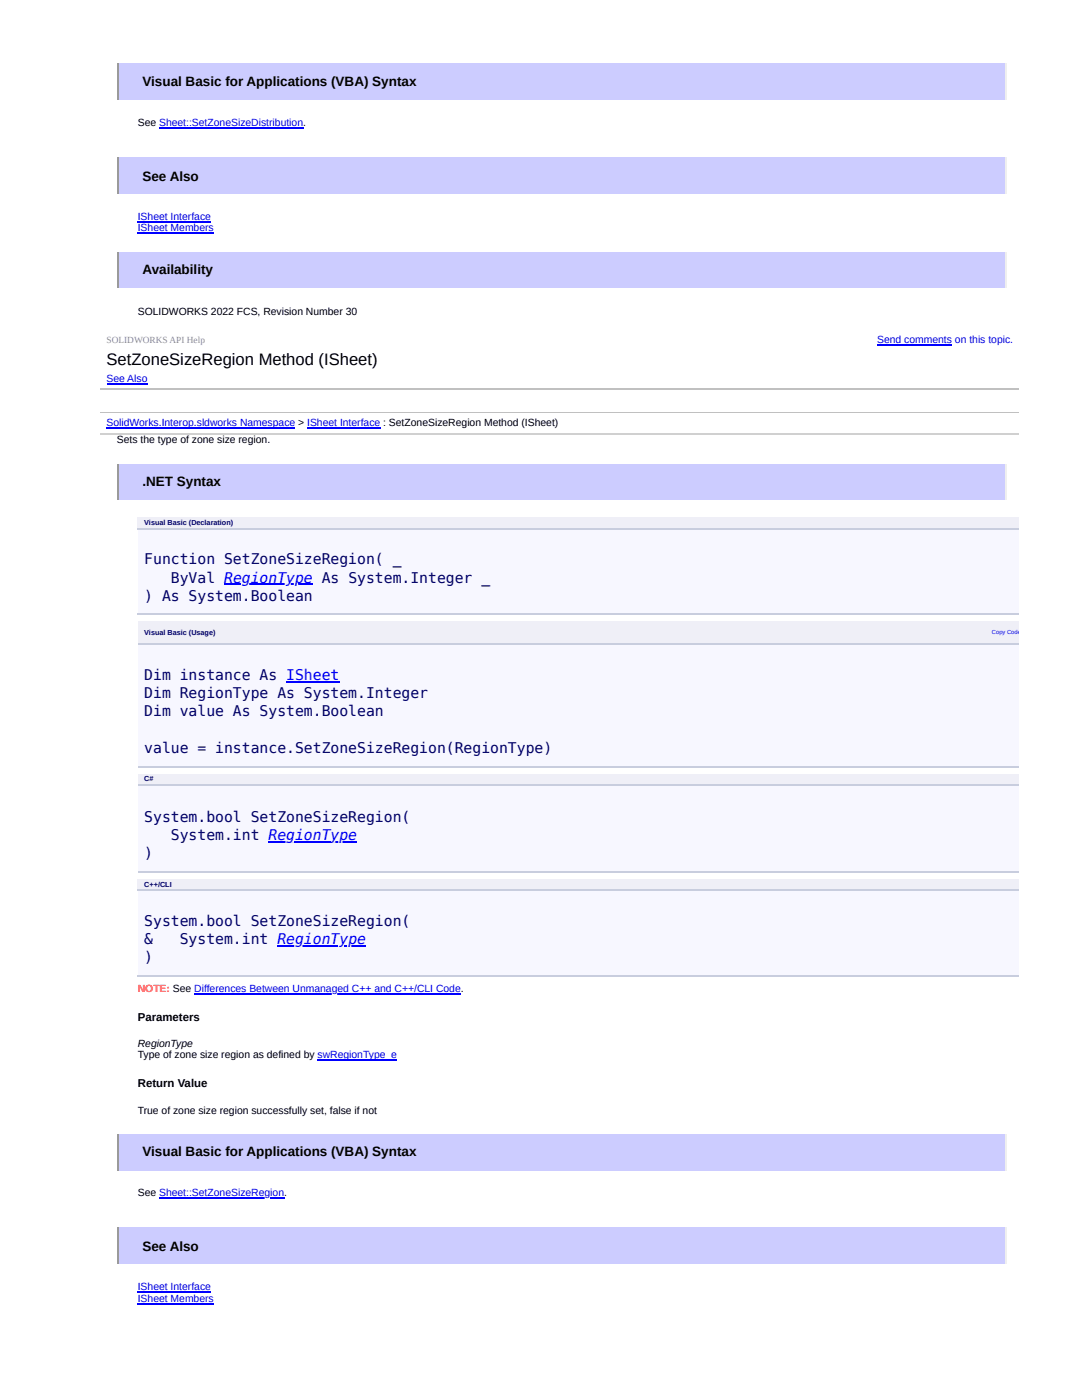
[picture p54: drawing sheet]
<svg xmlns="http://www.w3.org/2000/svg" width="216mm" height="279mm" viewBox="0 0 216 279" stroke-linecap="round" stroke-linejoin="round" font-family="sans-serif">
<defs><g id="words">
<text font-size="3.3" x="21.3" y="72.9">SetZoneSizeRegion Method (ISheet)</text>
<g font-size="2.9" fill="#006">
<text x="28.8" y="112.6">Function SetZoneSizeRegion( _</text>
<text x="28.8" y="119.9">) As System.Boolean</text>
<text x="34.1" y="116.3">ByVal RegionType As System.Integer _</text>
<text x="28.8" y="135.7">Dim instance As ISheet</text>
<text x="28.8" y="139.4">Dim RegionType As System.Integer</text>
<text x="28.8" y="143">Dim value As System.Boolean</text>
<text x="28.8" y="150.3">value = instance.SetZoneSizeRegion(RegionType)</text>
<text x="28.8" y="164">System.bool SetZoneSizeRegion(</text>
<text x="34.1" y="167.6">System.int RegionType</text>
<text x="28.8" y="171.3">)</text>
<text x="28.8" y="184.8">System.bool SetZoneSizeRegion(</text>
<text x="28.8" y="188.4">&amp;</text>
<text x="35.9" y="188.4">System.int RegionType</text>
<text x="28.8" y="192">)</text>
</g>
<g font-size="2.7">
<text x="28.4" y="17.1">Visual Basic for Applications (VBA) Syntax</text>
<text x="28.4" y="36.1">See Also</text>
<text x="28.4" y="54.7">Availability</text>
<text x="28.4" y="97">.NET Syntax</text>
<text x="28.4" y="230.7">Visual Basic for Applications (VBA) Syntax</text>
<text x="28.4" y="249.7">See Also</text>
</g>
<g font-size="2.3">
<text x="27.5" y="203.7">Parameters</text>
<text x="27.5" y="217">Return Value</text>
</g>
<g font-size="2.1">
<text x="27.5" y="25.2">See Sheet::SetZoneSizeDistribution.</text>
<text x="27.5" y="62.8">SOLIDWORKS 2022 FCS, Revision Number 30</text>
<text x="23.3" y="88.5">Sets the type of zone size region.</text>
<text x="27.5" y="208.9">RegionType</text>
<text x="27.5" y="211.2">Type of zone size region as defined by swRegionType_e</text>
<text x="27.5" y="222.4">True of zone size region successfully set, false if not</text>
<text x="27.5" y="238.8">See Sheet::SetZoneSizeRegion.</text>
</g>
<g font-size="2.1" fill="#00f">
<text x="27.5" y="43.8">ISheet Interface</text>
<text x="27.5" y="46.2">ISheet Members</text>
<text x="175" y="68.5">Send comments on this topic.</text>
<text x="21.3" y="76.3">See Also</text>
<text x="21.3" y="85.1">SolidWorks.Interop.sldworks Namespace &gt; ISheet Interface : SetZoneSizeRegion Method (ISheet)</text>
<text x="27.5" y="257.4">ISheet Interface</text>
<text x="27.5" y="259.8">ISheet Members</text>
</g>
<text font-size="2.1" fill="#f00" x="27.5" y="198">NOTE: See Differences Between Unmanaged C++ and C++/CLI Code.</text>
<text font-size="1.9" fill="#8c8c8c" x="21.3" y="68.5">SOLIDWORKS API Help</text>
<g font-size="1.4" fill="#006">
<text x="28.8" y="104.8">Visual Basic (Declaration)</text>
<text x="28.8" y="126.6">Visual Basic (Usage)</text>
<text x="28.8" y="156">C#</text>
<text x="28.8" y="177">C++/CLI</text>
</g>
<text font-size="1.2" fill="#00f" x="197.9" y="126.6">Copy Code</text>
</g></defs>
<path d="M23.3 12.7h177.6v7.3h-177.6z" fill="#ccf"/>
<path d="M200.7 12.7v7.3" fill="none" stroke="#eee" stroke-width=".26"/>
<path d="M23.5 12.7v7.3" fill="none" stroke="#9a9a9a" stroke-width=".26"/>
<path d="M23.3 31.4h177.6v7.3h-177.6z" fill="#ccf"/>
<path d="M200.7 31.4v7.3" fill="none" stroke="#eee" stroke-width=".26"/>
<path d="M23.5 31.4v7.3" fill="none" stroke="#9a9a9a" stroke-width=".26"/>
<path d="M23.3 50.3h177.6v7h-177.6z" fill="#ccf"/>
<path d="M200.7 50.3v7" fill="none" stroke="#eee" stroke-width=".26"/>
<path d="M23.5 50.3v7" fill="none" stroke="#9a9a9a" stroke-width=".26"/>
<path d="M20 65.9h183.2v20.8h-183.2z" fill="#fff"/>
<path d="M20 77.7h183.2M20 82.4h183.2" fill="none" stroke="#c0c0c0" stroke-width=".26"/>
<path d="M20 82.5h183.2v4.2h-183.2z" fill="#fff"/>
<path d="M20 86.5h183.2" fill="none" stroke="#d0d0d0" stroke-width=".26"/>
<path d="M23.3 92.6h177.6v7h-177.6z" fill="#ccf"/>
<path d="M200.7 92.6v7" fill="none" stroke="#eee" stroke-width=".26"/>
<path d="M23.5 92.6v7" fill="none" stroke="#9a9a9a" stroke-width=".26"/>
<g fill="#efeff7">
<path d="M27.5 103.3h154.7v2.1h-154.7z"/>
<path d="M182.2 103.3h21v2.1h-21z"/>
</g>
<path d="M27.5 105.4h175.7v17.1h-175.7z" fill="#f7f7ff"/>
<path d="M27.5 105.5h175.7M27.5 122.6h175.7" fill="none" stroke="#c8cdde" stroke-width=".26"/>
<g fill="#efeff7">
<path d="M27.5 124h102.5v4.5h-102.5z"/>
<path d="M130 124h73.2v4.5h-73.2z"/>
</g>
<path d="M27.5 128.5h175.7v24.6h-175.7z" fill="#f7f7ff"/>
<path d="M27.5 128.6h175.7M27.5 153h175.7" fill="none" stroke="#c8cdde" stroke-width=".26"/>
<g fill="#efeff7">
<path d="M27.5 154.4h105.9v2.3h-105.9z"/>
<path d="M133.4 154.4h69.8v2.3h-69.8z"/>
</g>
<path d="M27.5 156.7h175.7v17.2h-175.7z" fill="#f7f7ff"/>
<path d="M27.5 156.6h175.7M27.5 174h175.7" fill="none" stroke="#c8cdde" stroke-width=".26"/>
<g fill="#efeff7">
<path d="M27.5 175.4h129.5v2.1h-129.5z"/>
<path d="M157 175.4h46.2v2.1h-46.2z"/>
</g>
<path d="M27.5 177.5h175.7v17.1h-175.7z" fill="#f7f7ff"/>
<path d="M27.5 177.6h175.7M27.5 194.8h175.7" fill="none" stroke="#c8cdde" stroke-width=".26"/>
<path d="M23.3 226.3h177.6v7.3h-177.6z" fill="#ccf"/>
<path d="M200.7 226.3v7.3" fill="none" stroke="#eee" stroke-width=".26"/>
<path d="M23.5 226.3v7.3" fill="none" stroke="#9a9a9a" stroke-width=".26"/>
<path d="M23.3 245h177.6v7.3h-177.6z" fill="#ccf"/>
<path d="M200.7 245v7.3" fill="none" stroke="#eee" stroke-width=".26"/>
<path d="M23.5 245v7.3" fill="none" stroke="#9a9a9a" stroke-width=".26"/>
<g fill="none" stroke="#00f" stroke-width=".26">
<path d="M31.8 25.5h28.7M27.5 44.2h14.6M27.5 46.6h15.2M21.3 76.7h8.1M175 68.9h15M21.3 85.5h37.6M61.3 85.5h14.6M44.7 116.6h17.7M57.1 136.1h10.6M53.6 168h17.7M38.8 198.4h53.2M55.3 188.8h17.7"/>
<path d="M63.4 211.6h15.8M31.8 239.1h24.9M27.5 257.8h14.6M27.5 260.2h15.2"/>
</g>
<use href="#words"/>
</svg>
